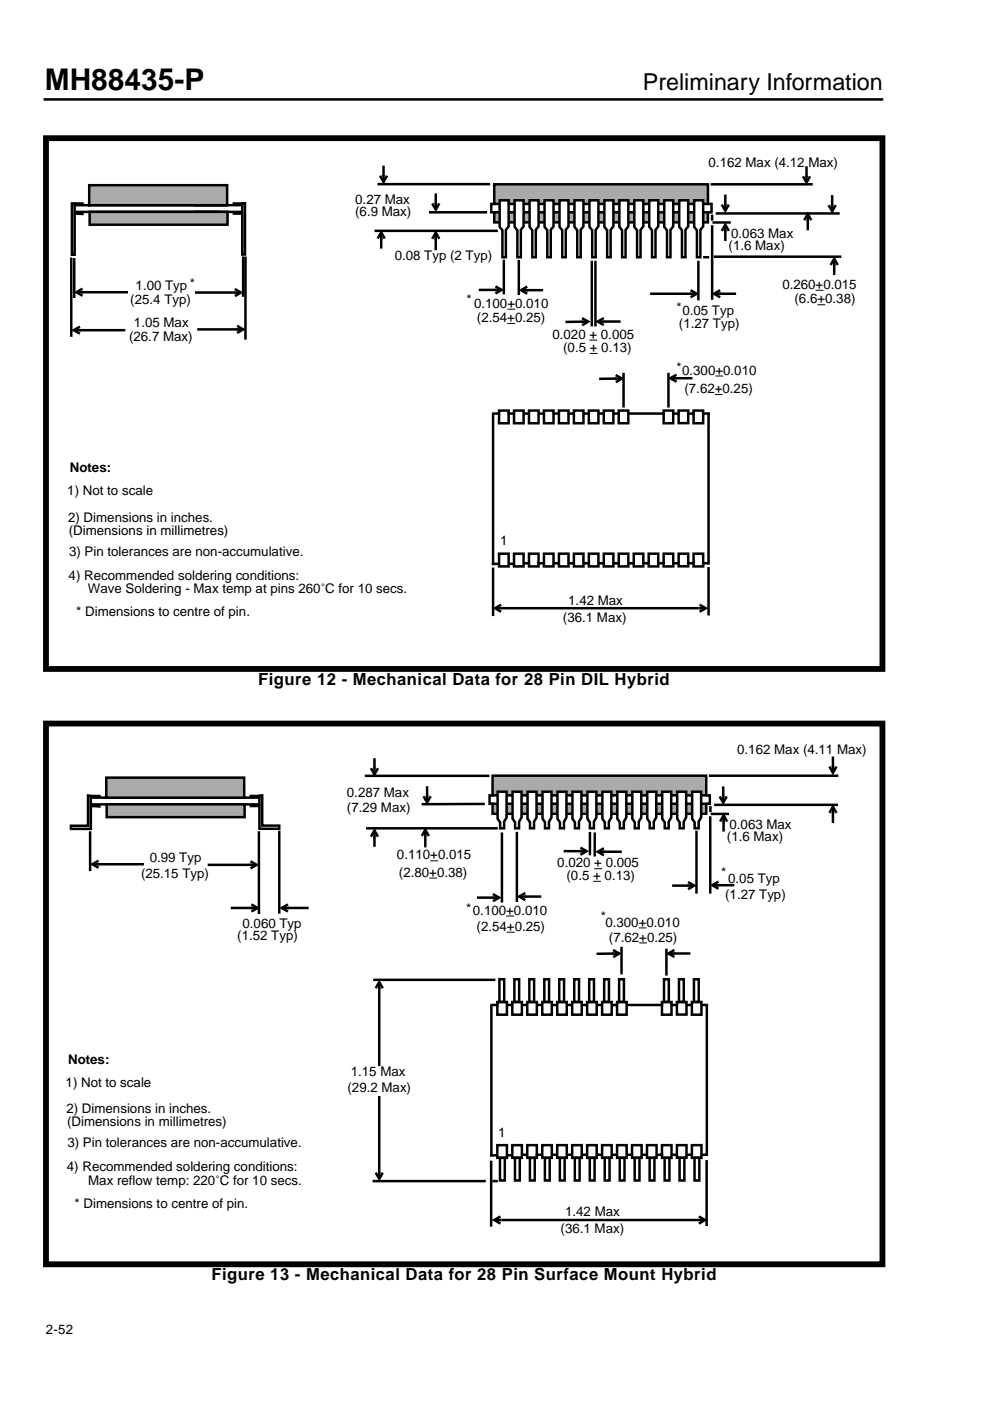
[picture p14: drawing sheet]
<svg xmlns="http://www.w3.org/2000/svg" width="210mm" height="297mm" viewBox="0 0 210 297" stroke-linecap="round" stroke-linejoin="round" font-family="sans-serif">
<defs><g id="words">
<text font-size="6.3" x="9.5" y="19">MH88435-P</text>
<text font-size="4.9" x="136.4" y="19">Preliminary Information</text>
<g font-size="3.5">
<text x="54.8" y="145.2">Figure 12 - Mechanical Data for 28 Pin DIL Hybrid</text>
<text x="44.8" y="271.5">Figure 13 - Mechanical Data for 28 Pin Surface Mount Hybrid</text>
</g>
<g font-size="2.8">
<text x="150.3" y="35.4">0.162 Max (4.12 Max)</text>
<text x="75.4" y="45.9">(6.9 Max)</text>
<text x="75.4" y="43.1">0.27 Max</text>
<text x="154.6" y="53">(1.6 Max)</text>
<text x="155.1" y="50.5">0.063 Max</text>
<text x="83.7" y="55.2">0.08 Typ (2 Typ)</text>
<text x="27.7" y="64.5">(25.4 Typ)</text>
<text x="28.8" y="61.4">1.00 Typ *</text>
<text x="99" y="64.5">*</text>
<text x="100.6" y="65.3">0.100+0.010</text>
<text x="166" y="61.3">0.260+0.015</text>
<text x="168.6" y="64.3">(6.6+0.38)</text>
<text x="28.4" y="69.3">1.05 Max</text>
<text x="101.2" y="68.3">(2.54+0.25)</text>
<text x="117.2" y="71.8">0.020 + 0.005</text>
<text x="143.5" y="66.1">*0.05 Typ</text>
<text x="144" y="69.5">(1.27 Typ)</text>
<text x="27.4" y="72.4">(26.7 Max)</text>
<text x="119.5" y="74.7">(0.5 + 0.13)</text>
<text x="143.5" y="79">*0.300+0.010</text>
<text x="145.2" y="83.4">(7.62+0.25)</text>
<text x="14.8" y="100.1">Notes:</text>
<text x="14.3" y="105">1) Not to scale</text>
<text x="14.5" y="110.6">2) Dimensions in inches.</text>
<text x="14.6" y="113.4">(Dimensions in millimetres)</text>
<text x="14.7" y="117.8">3) Pin tolerances are non-accumulative.</text>
<text x="106.1" y="115.6">1</text>
<text x="14.6" y="122.9">4) Recommended soldering conditions:</text>
<text x="18.6" y="125.8">Wave Soldering - Max temp at pins 260˚C for 10 secs.</text>
<text x="16.2" y="130.6">* Dimensions to centre of pin.</text>
<text x="119.4" y="131.9">(36.1 Max)</text>
<text x="120.6" y="128.3">1.42 Max</text>
<text x="156.4" y="159.8">0.162 Max (4.11 Max)</text>
<text x="73.6" y="168.9">0.287 Max</text>
<text x="73.6" y="172.1">(7.29 Max)</text>
<text x="154.2" y="178.4">(1.6 Max)</text>
<text x="154.8" y="175.8">0.063 Max</text>
<text x="31.8" y="182.8">0.99 Typ</text>
<text x="84.2" y="182.2">0.110+0.015</text>
<text x="84.6" y="185.9">(2.80+0.38)</text>
<text x="118.2" y="183.9">0.020 + 0.005</text>
<text x="153" y="185.9">*</text>
<text x="29.9" y="186.2">(25.15 Typ)</text>
<text x="120.2" y="186.6">(0.5 + 0.13)</text>
<text x="153.9" y="190.6">(1.27 Typ)</text>
<text x="154.5" y="187.2">0.05 Typ</text>
<text x="51.5" y="196.7">0.060 Typ</text>
<text x="98.9" y="193.6">*0.100+0.010</text>
<text x="101.1" y="197.4">(2.54+0.25)</text>
<text x="127.5" y="195.3">*</text>
<text x="128.4" y="196.5">0.300+0.010</text>
<text x="50.3" y="199.3">(1.52 Typ)</text>
<text x="129.2" y="199.6">(7.62+0.25)</text>
<text x="14.4" y="225.5">Notes:</text>
<text x="13.9" y="230.4">1) Not to scale</text>
<text x="73.7" y="231.5">(29.2 Max)</text>
<text x="74.4" y="228.2">1.15 Max</text>
<text x="14.1" y="236">2) Dimensions in inches.</text>
<text x="14.2" y="238.8">(Dimensions in millimetres)</text>
<text x="14.3" y="243.2">3) Pin tolerances are non-accumulative.</text>
<text x="105.7" y="241">1</text>
<text x="14.2" y="248.3">4) Recommended soldering conditions:</text>
<text x="18.7" y="251.2">Max reflow temp: 220˚C for 10 secs.</text>
<text x="15.8" y="256">* Dimensions to centre of pin.</text>
<text x="119.9" y="257.9">1.42 Max</text>
<text x="118.9" y="261.5">(36.1 Max)</text>
<text x="9.8" y="282.8">2-52</text>
</g>
</g></defs>
<path d="M9.5 21.1h177.6" fill="none" stroke="#000" stroke-width=".53"/>
<g fill="#fff">
<path d="M9.8 280.9h12.9v3h-12.9z" fill-rule="evenodd"/>
<path d="M104.9 39.1h45.3v4.1h-45.3z" fill-rule="evenodd"/>
</g>
<path d="M104.9 39.1h45.3v4.1h-45.3z" fill-rule="evenodd" fill="#aaa" stroke="#000" stroke-width=".53"/>
<path d="M79.7 48.9h25.7z" fill="#fff"/>
<path d="M79.7 48.9h25.7z" fill="#aaa" stroke="#000" stroke-width=".53"/>
<path d="M105 129h1.5M106.3 128.2l-1.3 .8 1.3 .7M148.2 129h1.5M148.4 128.2l1.3 .8-1.3 .7" fill="none" stroke="#000" stroke-width=".53"/>
<path d="M106.5 129h41.7z" fill="#fff"/>
<path d="M106.5 129h41.7z" fill="#aaa" stroke="#000" stroke-width=".53"/>
<path d="M104.6 120.6v9.8z" fill="#fff"/>
<path d="M104.6 120.6v9.8z" fill="#aaa" stroke="#000" stroke-width=".53"/>
<path d="M123.5 67.5l1.3 .7-1.3 .8M124.8 68.2h-1.5" fill="none" stroke="#000" stroke-width=".53"/>
<path d="M120.2 68.3l3.1-.1z" fill="#fff"/>
<path d="M120.2 68.3l3.1-.1z" fill="#aaa" stroke="#000" stroke-width=".53"/>
<path d="M148.2 55.6v7.8z" fill="#fff"/>
<path d="M148.2 55.6v7.8z" fill="#aaa" stroke="#000" stroke-width=".53"/>
<path d="M126.3 55.6v13.4z" fill="#fff"/>
<path d="M126.3 55.6v13.4z" fill="#aaa" stroke="#000" stroke-width=".53"/>
<path d="M153.1 49l.8-1.4 .7 1.4M153.9 47.6v1.5" fill="none" stroke="#000" stroke-width=".53"/>
<path d="M153.9 49.1v1.7z" fill="#fff"/>
<path d="M153.9 49.1v1.7z" fill="#aaa" stroke="#000" stroke-width=".53"/>
<path d="M146.3 62.3h1.5M146.5 61.5l1.3 .8-1.3 .7" fill="none" stroke="#000" stroke-width=".53"/>
<path d="M138.2 62.3h8.1z" fill="#fff"/>
<path d="M138.2 62.3h8.1z" fill="#aaa" stroke="#000" stroke-width=".53"/>
<path d="M110.6 61.5h1.4M111.9 60.8l-1.3 .7 1.3 .8" fill="none" stroke="#000" stroke-width=".53"/>
<path d="M112 61.5h3z" fill="#fff"/>
<path d="M112 61.5h3z" fill="#aaa" stroke="#000" stroke-width=".53"/>
<path d="M125.1 72.1h1.6zM125.1 74.9h1.7z" fill="#000" stroke="#000" stroke-width=".21"/>
<path d="M110.1 55.4v6.9z" fill="#fff"/>
<path d="M110.1 55.4v6.9z" fill="#aaa" stroke="#000" stroke-width=".53"/>
<path d="M151 39.1h21.2z" fill="#fff"/>
<path d="M151 39.1h21.2z" fill="#aaa" stroke="#000" stroke-width=".53"/>
<path d="M151.4 47.2h3.4z" fill="#fff"/>
<path d="M151.4 47.2h3.4z" fill="#aaa" stroke="#000" stroke-width=".53"/>
<path d="M173.1 61.5h1.6z" fill="#000" stroke="#000" stroke-width=".21"/>
<path d="M16.1 44.9h30.3z" fill="#fff"/>
<path d="M16.1 44.9h30.3z" fill="#aaa" stroke="#000" stroke-width=".53"/>
<path d="M16.1 43.5h31.7z" fill="#fff"/>
<path d="M16.1 43.5h31.7z" fill="#aaa" stroke="#000" stroke-width=".53"/>
<path d="M16.1 43.1h1.4z" fill="#fff"/>
<path d="M16.1 43.1h1.4z" fill="#aaa" stroke="#000" stroke-width=".53"/>
<path d="M18.9 42.1v1.4z" fill="#fff"/>
<path d="M18.9 42.1v1.4z" fill="#aaa" stroke="#000" stroke-width=".53"/>
<path d="M41.5 43.5h9.5z" fill="#fff"/>
<path d="M41.5 43.5h9.5z" fill="#aaa" stroke="#000" stroke-width=".53"/>
<path d="M41.5 44.9h9.5z" fill="#fff"/>
<path d="M41.5 44.9h9.5z" fill="#aaa" stroke="#000" stroke-width=".53"/>
<path d="M18.9 39.3h29.3v4.2h-29.3z" fill-rule="evenodd" fill="#fff"/>
<path d="M18.9 39.3h29.3v4.2h-29.3z" fill-rule="evenodd" fill="#aaa" stroke="#000" stroke-width=".53"/>
<path d="M16.1 45.3l1.4 .1z" fill="#fff"/>
<path d="M16.1 45.3l1.4 .1z" fill="#aaa" stroke="#000" stroke-width=".53"/>
<path d="M49.6 43.1h1.8z" fill="#fff"/>
<path d="M49.6 43.1h1.8z" fill="#aaa" stroke="#000" stroke-width=".53"/>
<path d="M49.6 45.3h1.5z" fill="#fff"/>
<path d="M49.6 45.3h1.5z" fill="#aaa" stroke="#000" stroke-width=".53"/>
<path d="M19 44.9h29.3v2.7h-29.3z" fill-rule="evenodd" fill="#fff"/>
<path d="M19 44.9h29.3v2.7h-29.3z" fill-rule="evenodd" fill="#aaa" stroke="#000" stroke-width=".53"/>
<path d="M15.1 54.9v16.2z" fill="#fff"/>
<path d="M15.1 54.9v16.2z" fill="#aaa" stroke="#000" stroke-width=".53"/>
<path d="M52.1 54.7v17z" fill="#fff"/>
<path d="M52.1 54.7v17z" fill="#aaa" stroke="#000" stroke-width=".53"/>
<path d="M16.2 62h1.5M17.5 61.2l-1.3 .8 1.3 .7" fill="none" stroke="#000" stroke-width=".53"/>
<path d="M17.7 62h9.2z" fill="#fff"/>
<path d="M17.7 62h9.2z" fill="#aaa" stroke="#000" stroke-width=".53"/>
<path d="M49.6 62h1.5M49.8 61.3l1.3 .7-1.3 .8" fill="none" stroke="#000" stroke-width=".53"/>
<path d="M41.6 62h8z" fill="#fff"/>
<path d="M41.6 62h8z" fill="#aaa" stroke="#000" stroke-width=".53"/>
<path d="M51.6 54.6v8.1z" fill="#fff"/>
<path d="M51.6 54.6v8.1z" fill="#aaa" stroke="#000" stroke-width=".53"/>
<path d="M15.8 55v7.9z" fill="#fff"/>
<path d="M15.8 55v7.9z" fill="#aaa" stroke="#000" stroke-width=".53"/>
<path d="M15.6 70h1.5M17 69.3l-1.4 .7 1.4 .8" fill="none" stroke="#000" stroke-width=".53"/>
<path d="M17.1 70h9.2z" fill="#fff"/>
<path d="M17.1 70h9.2z" fill="#aaa" stroke="#000" stroke-width=".53"/>
<path d="M50.1 69.8h1.5M50.3 69.1l1.3 .7-1.3 .8" fill="none" stroke="#000" stroke-width=".53"/>
<path d="M42.1 69.8h8z" fill="#fff"/>
<path d="M42.1 69.8h8z" fill="#aaa" stroke="#000" stroke-width=".53"/>
<path d="M152.1 45.3h25.8z" fill="#fff"/>
<path d="M152.1 45.3h25.8z" fill="#aaa" stroke="#000" stroke-width=".53"/>
<path d="M151.7 54.4h26.5z" fill="#fff"/>
<path d="M151.7 54.4h26.5z" fill="#aaa" stroke="#000" stroke-width=".53"/>
<path d="M153.1 43.4l.8 1.3 .7-1.3M153.9 43.2v1.5" fill="none" stroke="#000" stroke-width=".53"/>
<path d="M153.9 41.5v1.7z" fill="#fff"/>
<path d="M153.9 41.5v1.7z" fill="#aaa" stroke="#000" stroke-width=".53"/>
<path d="M170.6 46.7l.8-1.3 .7 1.3M171.4 45.4v1.5" fill="none" stroke="#000" stroke-width=".53"/>
<path d="M171.4 46.9v1.7z" fill="#fff"/>
<path d="M171.4 46.9v1.7z" fill="#aaa" stroke="#000" stroke-width=".53"/>
<path d="M80.1 50.6l.8-1.3 .7 1.3M80.9 49.3v1.5" fill="none" stroke="#000" stroke-width=".53"/>
<path d="M80.9 50.8v1.7z" fill="#fff"/>
<path d="M80.9 50.8v1.7z" fill="#aaa" stroke="#000" stroke-width=".53"/>
<path d="M80.6 37.3l.8 1.3 .7-1.3M81.4 37.1v1.5" fill="none" stroke="#000" stroke-width=".53"/>
<path d="M81.4 35.4v1.7z" fill="#fff"/>
<path d="M81.4 35.4v1.7z" fill="#aaa" stroke="#000" stroke-width=".53"/>
<path d="M170.4 37.4l.7 1.3 .8-1.3M171.1 37.2v1.5" fill="none" stroke="#000" stroke-width=".53"/>
<path d="M171.1 35.5v1.7z" fill="#fff"/>
<path d="M171.1 35.5v1.7z" fill="#aaa" stroke="#000" stroke-width=".53"/>
<path d="M80.4 39h23.3z" fill="#fff"/>
<path d="M80.4 39h23.3z" fill="#aaa" stroke="#000" stroke-width=".53"/>
<path d="M91.3 45h11.8z" fill="#fff"/>
<path d="M91.3 45h11.8z" fill="#aaa" stroke="#000" stroke-width=".53"/>
<path d="M91.7 50.6l.8-1.3 .7 1.3M92.5 49.3v1.5" fill="none" stroke="#000" stroke-width=".53"/>
<path d="M92.5 50.8v2z" fill="#fff"/>
<path d="M92.5 50.8v2z" fill="#aaa" stroke="#000" stroke-width=".53"/>
<path d="M91.7 43.1l.8 1.3 .7-1.3M92.5 43v1.4" fill="none" stroke="#000" stroke-width=".53"/>
<path d="M92.5 41.3v1.7z" fill="#fff"/>
<path d="M92.5 41.3v1.7z" fill="#aaa" stroke="#000" stroke-width=".53"/>
<path d="M106.9 55.3v6.9z" fill="#fff"/>
<path d="M106.9 55.3v6.9z" fill="#aaa" stroke="#000" stroke-width=".53"/>
<path d="M126.8 68.2h1.5M128.1 67.4l-1.3 .8 1.3 .7" fill="none" stroke="#000" stroke-width=".53"/>
<path d="M128.3 68.2h3.1z" fill="#fff"/>
<path d="M128.3 68.2h3.1z" fill="#aaa" stroke="#000" stroke-width=".53"/>
<path d="M104.9 61.5h1.5M105.1 60.7l1.3 .8-1.3 .7" fill="none" stroke="#000" stroke-width=".53"/>
<path d="M101.8 61.5h3.1z" fill="#fff"/>
<path d="M101.8 61.5h3.1z" fill="#aaa" stroke="#000" stroke-width=".53"/>
<path d="M107.6 68.6h1.7zM107.6 65.6h1.7z" fill="#000" stroke="#000" stroke-width=".21"/>
<path d="M104.6 87.8v31.8z" fill="#fff"/>
<path d="M104.6 87.8v31.8z" fill="#aaa" stroke="#000" stroke-width=".53"/>
<path d="M150.3 87.8v31.6z" fill="#fff"/>
<path d="M150.3 87.8v31.6z" fill="#aaa" stroke="#000" stroke-width=".53"/>
<path d="M104.6 119.6h1.1z" fill="#fff"/>
<path d="M104.6 119.6h1.1z" fill="#aaa" stroke="#000" stroke-width=".53"/>
<path d="M150.3 120.5v9.7z" fill="#fff"/>
<path d="M150.3 120.5v9.7z" fill="#aaa" stroke="#000" stroke-width=".53"/>
<path d="M104.9 45h45.3v2.1h-45.3z" fill-rule="evenodd" fill="#fff"/>
<path d="M104.9 45h45.3v2.1h-45.3z" fill-rule="evenodd" fill="#aaa" stroke="#000" stroke-width=".53"/>
<g fill="none" stroke="#000" stroke-width=".53">
<path d="M15.3 43.1h.5v10.9h-.5zM51.4 43.1h.6v10.9h-.6zM125.6 55.5v13.5M151.1 45.8v.7M151.1 48v15.3M175.8 43.5l.8 1.3 .7-1.3M176.2 56.2l.8-1.3 .7 1.3M176.6 41.6v3.2M177 54.9v3.1M151.5 62.3h4.4M152.8 61.5l-1.3 .8 1.3 .7M104.7 87.7h1.1"/>
<path d="M105.9 87h2v2.7h-2zM107.9 87.7h1.1M109.1 87h2v2.7h-2zM111.2 87.7h.9M112.2 87h2.1v2.7h-2.1zM114.4 87.7h.9M115.4 87h2v2.7h-2zM117.6 87.7h.9M118.6 87h2v2.7h-2zM120.7 87.7h.9M121.8 87h2v2.7h-2zM123.9 87.7h.9"/>
<path d="M124.9 87h2.1v2.7h-2.1zM127.1 87.7h.9M128.1 87h2v2.7h-2zM130.3 87.7h.9M131.3 87h2v2.7h-2zM133.4 87.7h7.4M140.8 87h2v2.7h-2zM143 87.7h.9M144 87h2v2.7h-2zM146.1 87.7h.9M147.2 87h2v2.7h-2zM149.2 87.7h1.1"/>
<path d="M105.9 117.4h2v2.7h-2zM108 119.6h.9M109.1 117.4h2v2.7h-2zM111.2 119.4h.9M112.2 117.4h2.1v2.7h-2.1zM114.3 119.4h.9M115.4 117.4h2v2.7h-2zM117.6 119.4h.9M118.6 117.4h2v2.7h-2zM120.7 119.4h.9M121.8 117.4h2v2.7h-2zM123.9 119.4h.9"/>
<path d="M124.9 117.4h2.1v2.7h-2.1zM127.1 119.4h.9M128.1 117.4h2v2.7h-2zM130.3 119.4h.9M131.3 117.4h2v2.7h-2zM133.4 119.4h.9M134.5 117.4h2v2.7h-2zM136.6 119.4h.9M137.6 117.4h2.1v2.7h-2.1zM139.9 119.4h.9M140.8 117.4h2v2.7h-2zM143 119.4h.9"/>
<path d="M144 117.4h2v2.7h-2zM146.1 119.4h.9M147.2 117.4h2v2.7h-2zM149.3 119.4h.9"/>
</g>
<path d="M173.4 64.6h1.7z" fill="#000" stroke="#000" stroke-width=".21"/>
<g fill="#fff" stroke="#000" stroke-width=".53">
<path d="M109.2 42.5h1.9v5.5l-.6 .7v5.8h-.7v-5.7l-.6-.7z" fill-rule="evenodd"/>
<path d="M112.4 42.5h1.9v5.5l-.6 .7v5.8h-.8v-5.7l-.5-.7z" fill-rule="evenodd"/>
<path d="M118.7 42.5h1.9v5.5l-.6 .7v5.8h-.7v-5.7l-.6-.7z" fill-rule="evenodd"/>
<path d="M125.1 42.5h1.9v5.5l-.6 .7v5.8h-.8v-5.7l-.5-.7z" fill-rule="evenodd"/>
<path d="M131.4 42.5h1.9v5.5l-.6 .7v5.8h-.7v-5.7l-.6-.7z" fill-rule="evenodd"/>
<path d="M137.8 42.5h1.9v5.5l-.6 .7v5.8h-.8v-5.7l-.5-.7z" fill-rule="evenodd"/>
<path d="M115.5 42.5h1.9v5.5l-.5 .7v5.8h-.8v-5.7l-.6-.7z" fill-rule="evenodd"/>
<path d="M121.9 42.5h1.9v5.5l-.6 .7v5.8h-.7v-5.7l-.6-.7z" fill-rule="evenodd"/>
<path d="M134.6 42.5h1.9v5.5l-.6 .7v5.8h-.7v-5.7l-.6-.7z" fill-rule="evenodd"/>
<path d="M140.9 42.5h1.9v5.5l-.5 .7v5.8h-.8v-5.7l-.6-.7z" fill-rule="evenodd"/>
<path d="M144.1 42.5h1.9v5.5l-.6 .7v5.8h-.7v-5.7l-.6-.7z" fill-rule="evenodd"/>
<path d="M128.2 42.5h1.9v5.5l-.5 .7v5.8h-.8v-5.7l-.6-.7z" fill-rule="evenodd"/>
<path d="M147.3 42.5h1.9v5.5l-.6 .7v5.8h-.7v-5.7l-.6-.7z" fill-rule="evenodd"/>
<path d="M106 42.5h1.9v5.5l-.6 .7v5.8h-.7v-5.7l-.6-.7z" fill-rule="evenodd"/>
</g>
<path d="M104.9 43.2h-.7v1.8h.5M149.4 54.5h.8M150.3 43.2h.7v1.8h-.5M130.6 79.5l1.3 .8-1.2 .7M132.3 79.3v6.8M141.8 79.3v6.8M143.5 79.4l-1.3 .8 1.3 .7M131.9 80.3h-4.5M142.2 80.2h4.4" fill="none" stroke="#000" stroke-width=".53"/>
<path d="M151.8 79.7h1.6zM151.7 83.7h1.6z" fill="#000" stroke="#000" stroke-width=".21"/>
<path d="M9.8 29.3h177.4v112.5h-177.4z" fill="none" stroke="#000" stroke-width="1.2" stroke-linecap="butt"/>
<path d="M104.5 164.5h45.3v4.1h-45.3z" fill-rule="evenodd" fill="#fff"/>
<path d="M104.5 164.5h45.3v4.1h-45.3z" fill-rule="evenodd" fill="#aaa" stroke="#000" stroke-width=".53"/>
<path d="M104.9 258.7h1.5M106.2 257.9l-1.3 .8 1.3 .7M148.1 258.7h1.5M148.3 257.9l1.3 .8-1.3 .7" fill="none" stroke="#000" stroke-width=".53"/>
<path d="M106.4 258.7h41.7z" fill="#fff"/>
<path d="M106.4 258.7h41.7z" fill="#aaa" stroke="#000" stroke-width=".53"/>
<path d="M104.2 246.4v13.4z" fill="#fff"/>
<path d="M104.2 246.4v13.4z" fill="#aaa" stroke="#000" stroke-width=".53"/>
<path d="M152.8 174.2l.7-1.3 .8 1.3M153.5 172.9v1.5" fill="none" stroke="#000" stroke-width=".53"/>
<path d="M153.5 174.4v1.7z" fill="#fff"/>
<path d="M153.5 174.4v1.7z" fill="#aaa" stroke="#000" stroke-width=".53"/>
<path d="M150.7 164.5h26.9z" fill="#fff"/>
<path d="M150.7 164.5h26.9z" fill="#aaa" stroke="#000" stroke-width=".53"/>
<path d="M151.1 172.6h3.3z" fill="#fff"/>
<path d="M151.1 172.6h3.3z" fill="#aaa" stroke="#000" stroke-width=".53"/>
<path d="M19.7 170.5h30.4z" fill="#fff"/>
<path d="M19.7 170.5h30.4z" fill="#aaa" stroke="#000" stroke-width=".53"/>
<path d="M19.7 169.1h31.8z" fill="#fff"/>
<path d="M19.7 169.1h31.8z" fill="#aaa" stroke="#000" stroke-width=".53"/>
<path d="M19.7 168.8h1.4z" fill="#fff"/>
<path d="M19.7 168.8h1.4z" fill="#aaa" stroke="#000" stroke-width=".53"/>
<path d="M22.5 167.7v1.4z" fill="#fff"/>
<path d="M22.5 167.7v1.4z" fill="#aaa" stroke="#000" stroke-width=".53"/>
<path d="M45.1 169.1h9.5z" fill="#fff"/>
<path d="M45.1 169.1h9.5z" fill="#aaa" stroke="#000" stroke-width=".53"/>
<path d="M45.1 170.5h9.5z" fill="#fff"/>
<path d="M45.1 170.5h9.5z" fill="#aaa" stroke="#000" stroke-width=".53"/>
<path d="M22.5 164.9h29.3v4.2h-29.3z" fill-rule="evenodd" fill="#fff"/>
<path d="M22.5 164.9h29.3v4.2h-29.3z" fill-rule="evenodd" fill="#aaa" stroke="#000" stroke-width=".53"/>
<path d="M19.7 170.9l1.4 .1z" fill="#fff"/>
<path d="M19.7 170.9l1.4 .1z" fill="#aaa" stroke="#000" stroke-width=".53"/>
<path d="M53.2 168.8h1.8z" fill="#fff"/>
<path d="M53.2 168.8h1.8z" fill="#aaa" stroke="#000" stroke-width=".53"/>
<path d="M53.2 170.9h1.5z" fill="#fff"/>
<path d="M53.2 170.9h1.5z" fill="#aaa" stroke="#000" stroke-width=".53"/>
<path d="M32.8 176.5h10.8v4h-10.8z" fill-rule="evenodd" fill="#fff" stroke="#fff" stroke-width=".53"/>
<path d="M22.6 170.5h29.3v2.8h-29.3z" fill-rule="evenodd" fill="#fff"/>
<path d="M22.6 170.5h29.3v2.8h-29.3z" fill-rule="evenodd" fill="#aaa" stroke="#000" stroke-width=".53"/>
<path d="M151.8 170.6h25.7z" fill="#fff"/>
<path d="M151.8 170.6h25.7z" fill="#aaa" stroke="#000" stroke-width=".53"/>
<path d="M152.7 168.9l.7 1.3 .8-1.3M153.4 168.7v1.5" fill="none" stroke="#000" stroke-width=".53"/>
<path d="M153.4 167v1.7z" fill="#fff"/>
<path d="M153.4 167v1.7z" fill="#aaa" stroke="#000" stroke-width=".53"/>
<path d="M176 172.3l.7-1.3 .8 1.3M176.7 171v1.5" fill="none" stroke="#000" stroke-width=".53"/>
<path d="M176.7 172.5v1.7z" fill="#fff"/>
<path d="M176.7 172.5v1.7z" fill="#aaa" stroke="#000" stroke-width=".53"/>
<path d="M176 162.5l.7 1.3 .8-1.3M176.7 162.4v1.4" fill="none" stroke="#000" stroke-width=".53"/>
<path d="M176.7 160.7v1.7z" fill="#fff"/>
<path d="M176.7 160.7v1.7z" fill="#aaa" stroke="#000" stroke-width=".53"/>
<path d="M104.2 213.2v31.8z" fill="#fff"/>
<path d="M104.2 213.2v31.8z" fill="#aaa" stroke="#000" stroke-width=".53"/>
<path d="M150 213.2v31.6z" fill="#fff"/>
<path d="M150 213.2v31.6z" fill="#aaa" stroke="#000" stroke-width=".53"/>
<path d="M104.2 245h1.2z" fill="#fff"/>
<path d="M104.2 245h1.2z" fill="#aaa" stroke="#000" stroke-width=".53"/>
<path d="M104.5 170.4h45.3v2.1h-45.3z" fill-rule="evenodd" fill="#fff"/>
<path d="M104.5 170.4h45.3v2.1h-45.3z" fill-rule="evenodd" fill="#aaa" stroke="#000" stroke-width=".53"/>
<path d="M150.7 173.3v15.9z" fill="#fff"/>
<path d="M150.7 173.3v15.9z" fill="#aaa" stroke="#000" stroke-width=".53"/>
<path d="M150.7 171.2v.7z" fill="#fff"/>
<path d="M150.7 171.2v.7z" fill="#aaa" stroke="#000" stroke-width=".53"/>
<path d="M151.1 187.7h1.5M152.4 186.9l-1.3 .8 1.3 .7" fill="none" stroke="#000" stroke-width=".53"/>
<path d="M152.6 187.7h3z" fill="#fff"/>
<path d="M152.6 187.7h3z" fill="#aaa" stroke="#000" stroke-width=".53"/>
<g fill="none" stroke="#000" stroke-width=".53">
<path d="M104.5 168.6h-.6v1.8h.5M150 168.6h.6v1.8h-.5M104.4 213.1h1.1M105.5 212.4h2.1v2.7h-2.1zM107.6 213.1h1.1M108.7 212.4h2v2.7h-2zM110.9 213.1h.8M111.9 212.4h2v2.7h-2zM114 213.1h.9M115 212.4h2.1v2.7h-2.1zM117.2 213.1h.9M118.2 212.4h2.1v2.7h-2.1z"/>
<path d="M120.4 213.1h.9M121.4 212.4h2v2.7h-2zM123.6 213.1h.8M124.6 212.4h2v2.7h-2zM126.7 213.1h.9M127.7 212.4h2.1v2.7h-2.1zM129.9 213.1h.9M130.1 201.4l1.3 .8-1.3 .7M130.9 212.4h2.1v2.7h-2.1zM131.4 202.2h-4.6M131.9 201v5.3M133.1 213.1h7.3"/>
<path d="M140.4 212.4h2.1v2.7h-2.1zM141.4 201.4v5.2M141.8 202.2h4.4M142.6 213.1h.9M143.1 201.4l-1.3 .8 1.3 .7M143.6 212.4h2.1v2.7h-2.1zM145.8 213.1h.9M146.8 212.4h2v2.7h-2zM149 213.1h1M105.5 242.8h2.1v2.7h-2.1zM107.7 245h.9M108.7 242.8h2v2.7h-2z"/>
<path d="M110.9 244.8h.8M111.9 242.8h2v2.7h-2zM113.9 244.8h.9M115 242.8h2.1v2.7h-2.1zM117.2 244.8h.9M118.2 242.8h2.1v2.7h-2.1zM120.4 244.8h.9M121.4 242.8h2v2.7h-2zM123.6 244.8h.8M124.6 242.8h2v2.7h-2zM126.7 244.8h.9M127.7 242.8h2.1v2.7h-2.1z"/>
<path d="M129.9 244.8h.9M130.9 242.8h2.1v2.7h-2.1zM133.1 244.8h.9M134.1 242.8h2v2.7h-2zM136.3 244.8h.8M137.3 242.8h2v2.7h-2zM139.6 244.8h.8M140.4 242.8h2.1v2.7h-2.1zM142.6 244.8h.9M143.6 242.8h2.1v2.7h-2.1zM145.8 244.8h.9M146.8 242.8h2v2.7h-2z"/>
<path d="M149 244.8h.8"/>
</g>
<path d="M135.5 196.7h1.7zM135.6 199.9h1.7z" fill="#000" stroke="#000" stroke-width=".21"/>
<g fill="#fff" stroke="#000" stroke-width=".53">
<path d="M105.6 167.9h1.9v5.4l-.5 .9v1.4h-.9v-1.3l-.5-.7z" fill-rule="evenodd"/>
<path d="M108.8 167.9h1.9v5.4l-.6 .9v1.4h-.8v-1.3l-.5-.7z" fill-rule="evenodd"/>
<path d="M111.9 167.9h1.9v5.4l-.5 .9v1.4h-.8v-1.3l-.6-.7z" fill-rule="evenodd"/>
<path d="M115.1 167.9h1.9v5.4l-.5 .9v1.4h-.9v-1.3l-.5-.7z" fill-rule="evenodd"/>
<path d="M118.3 167.9h1.9v5.4l-.5 .9v1.4h-.9v-1.3l-.5-.7z" fill-rule="evenodd"/>
<path d="M121.5 167.9h1.9v5.4l-.6 .9v1.4h-.8v-1.3l-.5-.7z" fill-rule="evenodd"/>
<path d="M124.6 167.9h1.9v5.4l-.5 .9v1.4h-.8v-1.3l-.6-.7z" fill-rule="evenodd"/>
<path d="M127.8 167.9h1.9v5.4l-.5 .9v1.4h-.9v-1.3l-.5-.7z" fill-rule="evenodd"/>
<path d="M131 167.9h1.9v5.4l-.5 .9v1.4h-.9v-1.3l-.5-.7z" fill-rule="evenodd"/>
<path d="M134.2 167.9h1.9v5.4l-.6 .9v1.4h-.8v-1.3l-.5-.7z" fill-rule="evenodd"/>
<path d="M137.3 167.9h1.9v5.4l-.5 .9v1.4h-.8v-1.3l-.6-.7z" fill-rule="evenodd"/>
<path d="M140.5 167.9h1.9v5.4l-.5 .9v1.4h-.9v-1.3l-.5-.7z" fill-rule="evenodd"/>
<path d="M143.7 167.9h1.9v5.4l-.5 .9v1.4h-.9v-1.3l-.5-.7z" fill-rule="evenodd"/>
<path d="M146.9 167.9h1.9v5.4l-.6 .9v1.4h-.8v-1.3l-.5-.7z" fill-rule="evenodd"/>
</g>
<g fill="none" stroke="#000" stroke-width=".53">
<path d="M106 207.6h1v4.8h-1zM109.1 207.6h1v4.8h-1zM112.3 207.6h1v4.8h-1zM115.5 207.6h1v4.8h-1zM118.7 207.6h1v4.8h-1zM121.8 207.6h1v4.8h-1zM125 207.6h1v4.8h-1zM128.2 207.6h1v4.8h-1zM131.4 207.6h1v4.8h-1zM140.9 207.6h1v4.8h-1zM144.1 207.6h1v4.8h-1zM147.2 207.6h1v4.8h-1z"/>
<path d="M106.1 245.5h1v4.8h-1zM109.3 245.5h1v4.8h-1zM112.4 245.5h1v4.8h-1zM115.6 245.5h1v4.8h-1zM118.8 245.5h1v4.8h-1zM122 245.5h1v4.8h-1zM125.1 245.5h1v4.8h-1zM128.3 245.5h1v4.8h-1zM131.5 245.5h1v4.8h-1zM134.7 245.5h1v4.8h-1zM137.8 245.5h1v4.8h-1zM141 245.5h1v4.8h-1z"/>
<path d="M144.2 245.5h1v4.8h-1zM147.4 245.5h1v4.8h-1z"/>
</g>
<g fill="#fff" stroke="#000" stroke-width=".53">
<path d="M59.3 176.4v17z"/>
<path d="M55 168.7l.6-.1v6.4h3.7v.7h-4.3z" fill-rule="evenodd"/>
<path d="M18.7 168.7h.6v7h-4.2v-.6h3.6z" fill-rule="evenodd"/>
</g>
<path d="M19.6 183.2h1.5M20.9 182.5l-1.3 .7 1.3 .8" fill="none" stroke="#000" stroke-width=".53"/>
<path d="M21.1 183.2h9.2z" fill="#fff" stroke="#000" stroke-width=".53"/>
<path d="M53 183.4h1.5M53.1 182.6l1.4 .8-1.4 .7" fill="none" stroke="#000" stroke-width=".53"/>
<g fill="#fff" stroke="#000" stroke-width=".53">
<path d="M44.3 183.4h8.7z"/>
<path d="M54.9 176.5v17z"/>
<path d="M19.1 176.5v7.9z"/>
</g>
<path d="M53.2 192.5h1.5M53.3 191.8l1.4 .7-1.4 .8" fill="none" stroke="#000" stroke-width=".53"/>
<path d="M49.2 192.5h4z" fill="#fff" stroke="#000" stroke-width=".53"/>
<path d="M59.8 192.5h1.5M61.1 191.8l-1.3 .7 1.3 .8" fill="none" stroke="#000" stroke-width=".53"/>
<g fill="#fff" stroke="#000" stroke-width=".53">
<path d="M61.3 192.5h3.9z"/>
<path d="M149.9 246.2v13.5z"/>
</g>
<path d="M91.1 186.2h1.6zM91.3 182.5h1.6z" fill="#000" stroke="#000" stroke-width=".21"/>
<path d="M78.7 177.4l.7-1.3 .8 1.3M79.4 176.1v1.5" fill="none" stroke="#000" stroke-width=".53"/>
<path d="M79.4 177.6v1.7z" fill="#fff" stroke="#000" stroke-width=".53"/>
<path d="M78.7 162.9l.7 1.3 .8-1.3M79.4 162.7v1.5" fill="none" stroke="#000" stroke-width=".53"/>
<g fill="#fff" stroke="#000" stroke-width=".53">
<path d="M79.4 161v1.7z"/>
<path d="M77.7 164.5h25.9z"/>
<path d="M77.9 175.6h27.5z"/>
<path d="M89.7 170.5h12.9z"/>
</g>
<path d="M89.5 177.2l.7-1.3 .8 1.3M90.2 175.9v1.5" fill="none" stroke="#000" stroke-width=".53"/>
<path d="M90.2 177.4v2z" fill="#fff" stroke="#000" stroke-width=".53"/>
<path d="M89.9 168.8l.7 1.3 .8-1.3M90.6 168.6v1.5" fill="none" stroke="#000" stroke-width=".53"/>
<path d="M90.6 167v1.6z" fill="#fff" stroke="#000" stroke-width=".53"/>
<path d="M110.1 190.1h1.5M111.5 189.3l-1.4 .8 1.4 .7" fill="none" stroke="#000" stroke-width=".53"/>
<g fill="#fff" stroke="#000" stroke-width=".53">
<path d="M111.6 190.1h3z"/>
<path d="M109.7 176.6v14.4z"/>
<path d="M106.5 176.8v14.3z"/>
</g>
<path d="M107.4 194.2h1.6zM107.5 197.7h1.7z" fill="#000" stroke="#000" stroke-width=".21"/>
<path d="M104.4 190.3h1.5M104.6 189.6l1.3 .7-1.3 .8" fill="none" stroke="#000" stroke-width=".53"/>
<path d="M101.5 190.3h2.9z" fill="#fff" stroke="#000" stroke-width=".53"/>
<path d="M128.1 179.8l-1.3 .8 1.3 .7M126.8 180.6h1.5" fill="none" stroke="#000" stroke-width=".53"/>
<g fill="#fff" stroke="#000" stroke-width=".53">
<path d="M128.3 180.6h3.4z"/>
<path d="M126.2 176.8v4.5z"/>
</g>
<path d="M125.8 186.9h1.7zM126.1 184.2h1.6z" fill="#000" stroke="#000" stroke-width=".21"/>
<path d="M123.1 179.7l1.3 .8-1.3 .7M123 180.5h1.4" fill="none" stroke="#000" stroke-width=".53"/>
<g fill="#fff" stroke="#000" stroke-width=".53">
<path d="M119.8 180.5h3.2z"/>
<path d="M125.2 176.6v4.5z"/>
<path d="M147.8 176.4v12.8z"/>
</g>
<path d="M145.8 187.8h1.5M146 187l1.3 .8-1.3 .7" fill="none" stroke="#000" stroke-width=".53"/>
<path d="M142.9 187.8h2.9z" fill="#fff" stroke="#000" stroke-width=".53"/>
<path d="M79.7 209.5l.8-1.3 .7 1.3M80.5 208.2v1.5" fill="none" stroke="#000" stroke-width=".53"/>
<path d="M80.5 209.7v16.1z" fill="#fff" stroke="#000" stroke-width=".53"/>
<path d="M79.7 248.6l.8 1.3 .7-1.3M80.5 248.5v1.4" fill="none" stroke="#000" stroke-width=".53"/>
<g fill="#fff" stroke="#000" stroke-width=".53">
<path d="M80.5 232.6v15.9z"/>
<path d="M79.3 250.4h23.5z"/>
<path d="M79.4 207.7h25.4z"/>
<path d="M104.7 250.4h.7z"/>
</g>
<path d="M9.8 153.4h177.4v114.7h-177.4z" fill="none" stroke="#000" stroke-width="1.2" stroke-linecap="butt"/>
<use href="#words"/>
</svg>
